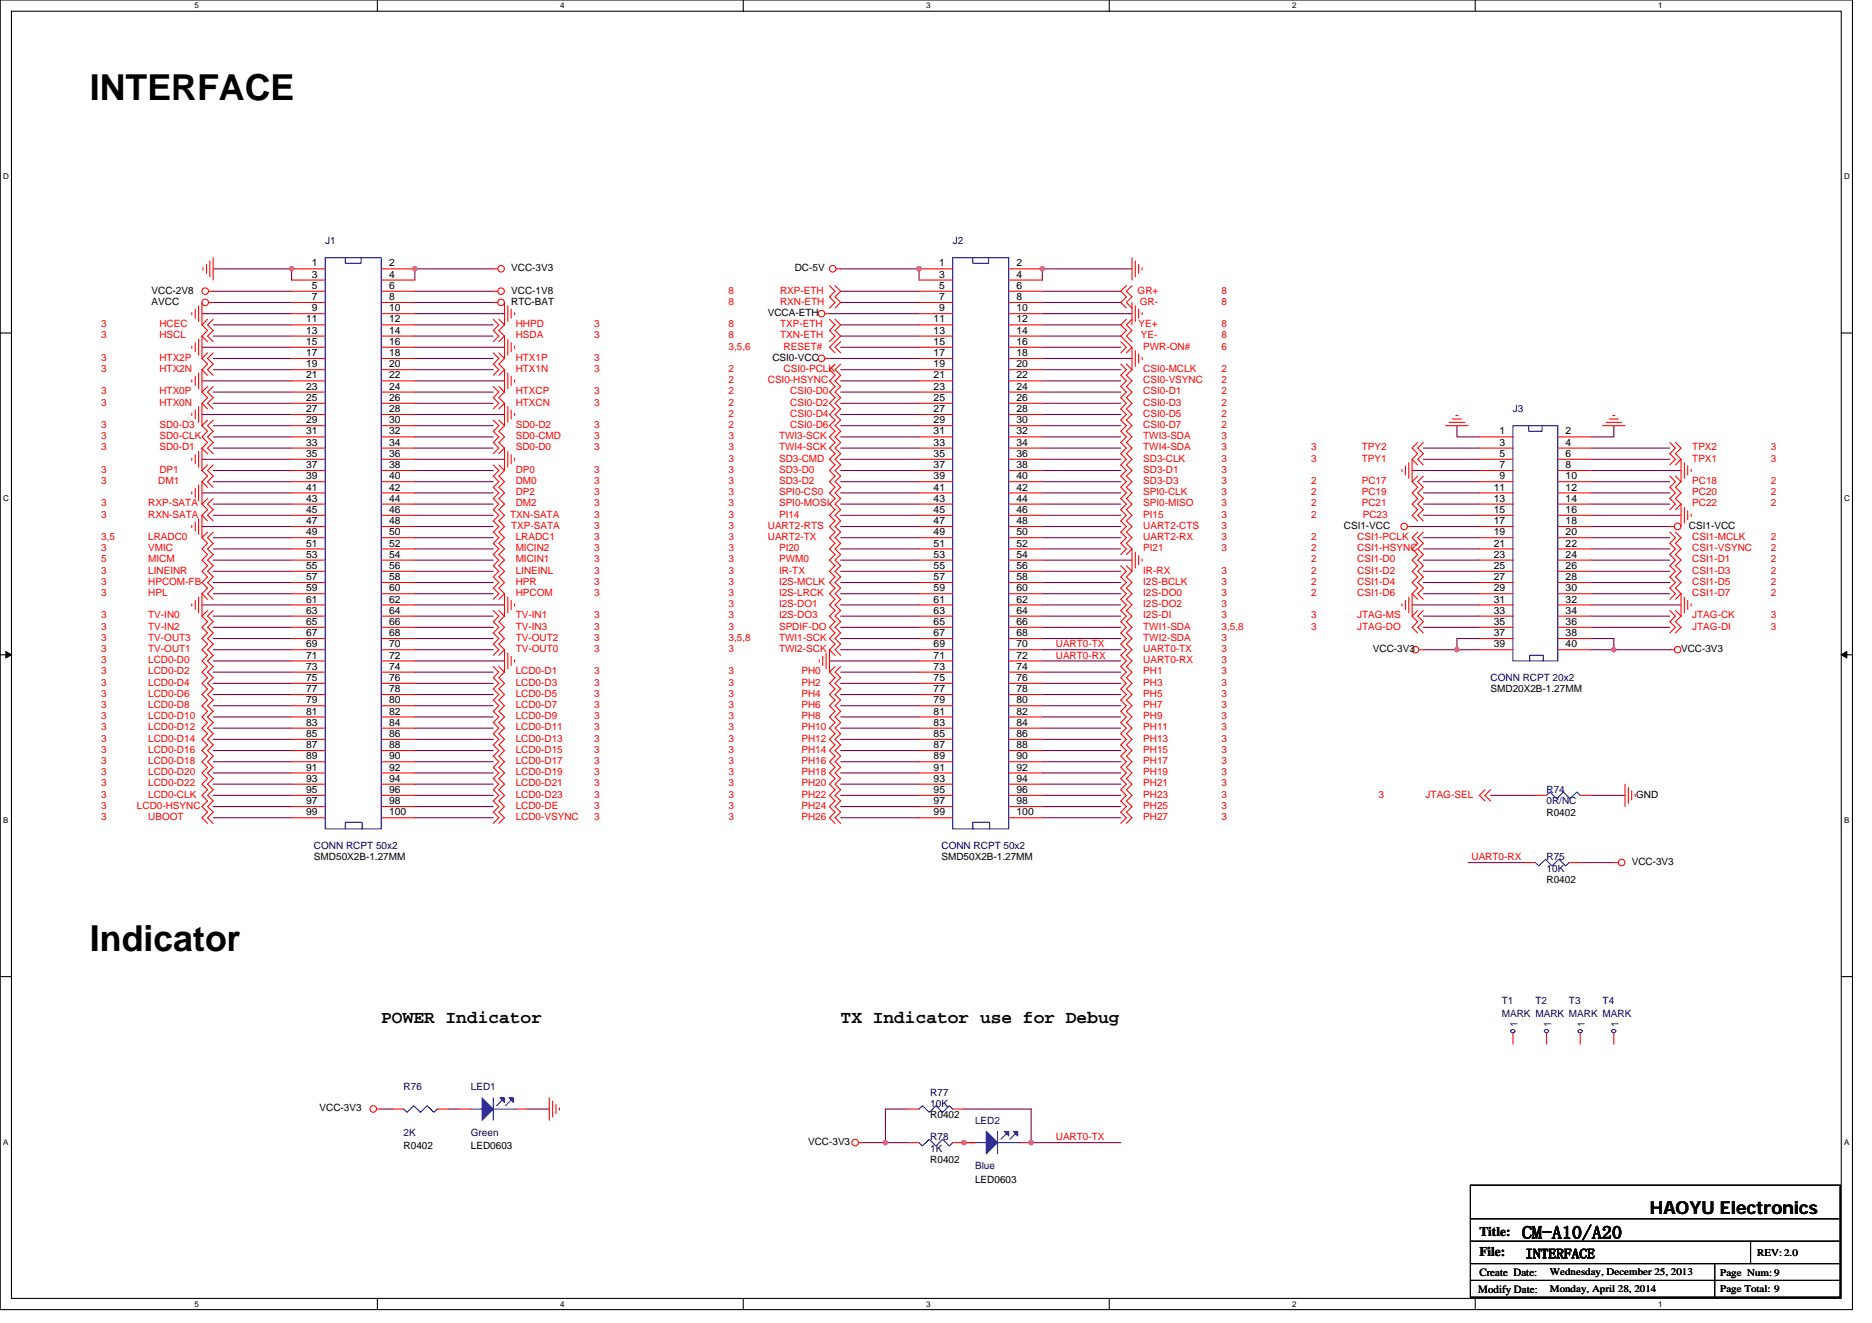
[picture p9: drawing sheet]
<svg xmlns="http://www.w3.org/2000/svg" width="297mm" height="210mm" viewBox="0 0 297 210" stroke-linecap="round" stroke-linejoin="round" font-family="sans-serif">
<defs><g id="words">
<g font-size="5.7">
<text x="14.3" y="15.8">INTERFACE</text>
<text x="14.3" y="150.9">Indicator</text>
</g>
<g font-size="2.8">
<text x="60.5" y="162.4">POWER Indicator</text>
<text x="133.4" y="162.4">TX Indicator use for Debug</text>
<text x="241.5" y="196.6">CM-A10/A20</text>
<text x="261.8" y="192.7">HAOYU Electronics</text>
</g>
<g font-size="2.1">
<text x="234.7" y="196.1">Title:</text>
<text x="234.7" y="199.3">File:</text>
<text x="242" y="199.7">INTERFACE</text>
</g>
<g font-size="1.8">
<text x="234.7" y="202.5">Create Date:</text>
<text x="234.6" y="205.1">Modify Date:</text>
</g>
<g font-size="1.6" fill="#000080">
<text x="51.6" y="38.8">J1</text>
<text x="151.2" y="38.8">J2</text>
<text x="240.1" y="65.4">J3</text>
<text x="236.5" y="108.1">CONN RCPT 20x2</text>
<text x="245.4" y="125.9">R74</text>
<text x="245.4" y="127.7">0R/NC</text>
<text x="49.8" y="134.8">CONN RCPT 50x2</text>
<text x="149.4" y="134.8">CONN RCPT 50x2</text>
<text x="245.4" y="136.5">R75</text>
<text x="245.4" y="138.3">10K</text>
<text x="238.3" y="159.3">T1</text>
<text x="238.3" y="161.4">MARK MARK MARK MARK</text>
<text x="243.6" y="159.3">T2</text>
<text x="249" y="159.3">T3</text>
<text x="254.3" y="159.3">T4</text>
<text x="64" y="173">R76</text>
<text x="74.7" y="173">LED1</text>
<text x="147.6" y="173.9">R77</text>
<text x="147.6" y="175.7">10K</text>
<text x="154.7" y="178.3">LED2</text>
<text x="64" y="180.3">2K</text>
<text x="74.7" y="180.3">Green</text>
<text x="147.6" y="181">R78</text>
<text x="147.6" y="182.8">1K</text>
<text x="154.7" y="185.6">Blue</text>
</g>
<g font-size="1.6">
<text x="24" y="46.6">VCC-2V8</text>
<text x="49.5" y="42.3">1</text>
<text x="49.5" y="44.1">3</text>
<text x="49.5" y="45.8">5</text>
<text x="49.5" y="47.6">7</text>
<text x="61.7" y="42.3">2</text>
<text x="61.7" y="44.1">4</text>
<text x="61.7" y="45.8">6</text>
<text x="61.7" y="47.6">8</text>
<text x="81.1" y="43">VCC-3V3</text>
<text x="81.1" y="46.6">VCC-1V8</text>
<text x="126.1" y="43">DC-5V</text>
<text x="149" y="42.3">1</text>
<text x="149" y="44.1">3</text>
<text x="149" y="45.8">5</text>
<text x="149" y="47.6">7</text>
<text x="161.3" y="42.3">2</text>
<text x="161.3" y="44.1">4</text>
<text x="161.3" y="45.8">6</text>
<text x="161.3" y="47.6">8</text>
<text x="24" y="48.4">AVCC</text>
<text x="48.6" y="51.2">11</text>
<text x="48.6" y="53">13</text>
<text x="49.5" y="49.4">9</text>
<text x="61.7" y="49.4">10</text>
<text x="61.7" y="51.2">12</text>
<text x="61.7" y="53">14</text>
<text x="81.1" y="48.4">RTC-BAT</text>
<text x="121.8" y="50.1">VCCA-ETH</text>
<text x="148.1" y="51.2">11</text>
<text x="148.1" y="53">13</text>
<text x="149" y="49.4">9</text>
<text x="161.3" y="49.4">10</text>
<text x="161.3" y="51.2">12</text>
<text x="161.3" y="53">14</text>
<text x="48.6" y="54.7">15</text>
<text x="48.6" y="56.5">17</text>
<text x="48.6" y="58.3">19</text>
<text x="61.7" y="54.7">16</text>
<text x="61.7" y="56.5">18</text>
<text x="61.7" y="58.3">20</text>
<text x="122.6" y="57.3">CSI0-VCC</text>
<text x="148.1" y="54.7">15</text>
<text x="148.1" y="56.5">17</text>
<text x="148.1" y="58.3">19</text>
<text x="161.3" y="54.7">16</text>
<text x="161.3" y="56.5">18</text>
<text x="161.3" y="58.3">20</text>
<text x="48.6" y="60.1">21</text>
<text x="48.6" y="61.8">23</text>
<text x="48.6" y="63.6">25</text>
<text x="48.6" y="65.4">27</text>
<text x="61.7" y="60.1">22</text>
<text x="61.7" y="61.8">24</text>
<text x="61.7" y="63.6">26</text>
<text x="61.7" y="65.4">28</text>
<text x="148.1" y="60.1">21</text>
<text x="148.1" y="61.8">23</text>
<text x="148.1" y="63.6">25</text>
<text x="148.1" y="65.4">27</text>
<text x="161.3" y="60.1">22</text>
<text x="161.3" y="61.8">24</text>
<text x="161.3" y="63.6">26</text>
<text x="161.3" y="65.4">28</text>
<text x="48.6" y="67.2">29</text>
<text x="48.6" y="69">31</text>
<text x="48.6" y="70.7">33</text>
<text x="61.7" y="67.2">30</text>
<text x="61.7" y="69">32</text>
<text x="61.7" y="70.7">34</text>
<text x="148.1" y="67.2">29</text>
<text x="148.1" y="69">31</text>
<text x="148.1" y="70.7">33</text>
<text x="161.3" y="67.2">30</text>
<text x="161.3" y="69">32</text>
<text x="161.3" y="70.7">34</text>
<text x="237.9" y="69">1</text>
<text x="237.9" y="70.7">3</text>
<text x="248.4" y="69">2</text>
<text x="248.4" y="70.7">4</text>
<text x="48.6" y="72.5">35</text>
<text x="48.6" y="74.3">37</text>
<text x="48.6" y="76.1">39</text>
<text x="48.6" y="77.9">41</text>
<text x="61.7" y="72.5">36</text>
<text x="61.7" y="74.3">38</text>
<text x="61.7" y="76.1">40</text>
<text x="61.7" y="77.9">42</text>
<text x="148.1" y="72.5">35</text>
<text x="148.1" y="74.3">37</text>
<text x="148.1" y="76.1">39</text>
<text x="148.1" y="77.9">41</text>
<text x="161.3" y="72.5">36</text>
<text x="161.3" y="74.3">38</text>
<text x="161.3" y="76.1">40</text>
<text x="161.3" y="77.9">42</text>
<text x="237" y="77.9">11</text>
<text x="237.9" y="72.5">5</text>
<text x="237.9" y="74.3">7</text>
<text x="237.9" y="76.1">9</text>
<text x="248.4" y="72.5">6</text>
<text x="248.4" y="74.3">8</text>
<text x="248.4" y="76.1">10</text>
<text x="248.4" y="77.9">12</text>
<text x="48.6" y="79.6">43</text>
<text x="48.6" y="81.4">45</text>
<text x="48.6" y="83.2">47</text>
<text x="61.7" y="79.6">44</text>
<text x="61.7" y="81.4">46</text>
<text x="61.7" y="83.2">48</text>
<text x="148.1" y="79.6">43</text>
<text x="148.1" y="81.4">45</text>
<text x="148.1" y="83.2">47</text>
<text x="161.3" y="79.6">44</text>
<text x="161.3" y="81.4">46</text>
<text x="161.3" y="83.2">48</text>
<text x="213.2" y="83.9">CSI1-VCC</text>
<text x="237" y="79.6">13</text>
<text x="237" y="81.4">15</text>
<text x="237" y="83.2">17</text>
<text x="248.4" y="79.6">14</text>
<text x="248.4" y="81.4">16</text>
<text x="248.4" y="83.2">18</text>
<text x="268" y="83.9">CSI1-VCC</text>
<text x="48.6" y="85">49</text>
<text x="48.6" y="86.7">51</text>
<text x="48.6" y="88.5">53</text>
<text x="61.7" y="85">50</text>
<text x="61.7" y="86.7">52</text>
<text x="61.7" y="88.5">54</text>
<text x="148.1" y="85">49</text>
<text x="148.1" y="86.7">51</text>
<text x="148.1" y="88.5">53</text>
<text x="161.3" y="85">50</text>
<text x="161.3" y="86.7">52</text>
<text x="161.3" y="88.5">54</text>
<text x="237" y="85">19</text>
<text x="237" y="86.7">21</text>
<text x="237" y="88.5">23</text>
<text x="248.4" y="85">20</text>
<text x="248.4" y="86.7">22</text>
<text x="248.4" y="88.5">24</text>
<text x="48.6" y="90.3">55</text>
<text x="48.6" y="92.1">57</text>
<text x="48.6" y="93.9">59</text>
<text x="48.6" y="95.6">61</text>
<text x="61.7" y="90.3">56</text>
<text x="61.7" y="92.1">58</text>
<text x="61.7" y="93.9">60</text>
<text x="61.7" y="95.6">62</text>
<text x="148.1" y="90.3">55</text>
<text x="148.1" y="92.1">57</text>
<text x="148.1" y="93.9">59</text>
<text x="148.1" y="95.6">61</text>
<text x="161.3" y="90.3">56</text>
<text x="161.3" y="92.1">58</text>
<text x="161.3" y="93.9">60</text>
<text x="161.3" y="95.6">62</text>
<text x="237" y="90.3">25</text>
<text x="237" y="92.1">27</text>
<text x="237" y="93.9">29</text>
<text x="237" y="95.6">31</text>
<text x="248.4" y="90.3">26</text>
<text x="248.4" y="92.1">28</text>
<text x="248.4" y="93.9">30</text>
<text x="248.4" y="95.6">32</text>
<text x="48.6" y="97.4">63</text>
<text x="48.6" y="99.2">65</text>
<text x="48.6" y="101">67</text>
<text x="61.7" y="97.4">64</text>
<text x="61.7" y="99.2">66</text>
<text x="61.7" y="101">68</text>
<text x="148.1" y="97.4">63</text>
<text x="148.1" y="99.2">65</text>
<text x="148.1" y="101">67</text>
<text x="161.3" y="97.4">64</text>
<text x="161.3" y="99.2">66</text>
<text x="161.3" y="101">68</text>
<text x="237" y="97.4">33</text>
<text x="237" y="99.2">35</text>
<text x="237" y="101">37</text>
<text x="248.4" y="97.4">34</text>
<text x="248.4" y="99.2">36</text>
<text x="248.4" y="101">38</text>
<text x="48.6" y="102.7">69</text>
<text x="48.6" y="104.5">71</text>
<text x="48.6" y="106.3">73</text>
<text x="61.7" y="102.7">70</text>
<text x="61.7" y="104.5">72</text>
<text x="61.7" y="106.3">74</text>
<text x="148.1" y="102.7">69</text>
<text x="148.1" y="104.5">71</text>
<text x="148.1" y="106.3">73</text>
<text x="161.3" y="102.7">70</text>
<text x="161.3" y="104.5">72</text>
<text x="161.3" y="106.3">74</text>
<text x="217.8" y="103.5">VCC-3V3</text>
<text x="237" y="102.7">39</text>
<text x="248.4" y="102.7">40</text>
<text x="266.7" y="103.5">VCC-3V3</text>
<text x="48.6" y="108.1">75</text>
<text x="48.6" y="109.9">77</text>
<text x="48.6" y="111.6">79</text>
<text x="48.6" y="113.4">81</text>
<text x="61.7" y="108.1">76</text>
<text x="61.7" y="109.9">78</text>
<text x="61.7" y="111.6">80</text>
<text x="61.7" y="113.4">82</text>
<text x="148.1" y="108.1">75</text>
<text x="148.1" y="109.9">77</text>
<text x="148.1" y="111.6">79</text>
<text x="148.1" y="113.4">81</text>
<text x="161.3" y="108.1">76</text>
<text x="161.3" y="109.9">78</text>
<text x="161.3" y="111.6">80</text>
<text x="161.3" y="113.4">82</text>
<text x="236.5" y="109.9">SMD20X2B-1.27MM</text>
<text x="48.6" y="115.2">83</text>
<text x="48.6" y="117">85</text>
<text x="48.6" y="118.7">87</text>
<text x="61.7" y="115.2">84</text>
<text x="61.7" y="117">86</text>
<text x="61.7" y="118.7">88</text>
<text x="148.1" y="115.2">83</text>
<text x="148.1" y="117">85</text>
<text x="148.1" y="118.7">87</text>
<text x="161.3" y="115.2">84</text>
<text x="161.3" y="117">86</text>
<text x="161.3" y="118.7">88</text>
<text x="48.6" y="120.5">89</text>
<text x="48.6" y="122.3">91</text>
<text x="48.6" y="124.1">93</text>
<text x="48.6" y="125.9">95</text>
<text x="61.7" y="120.5">90</text>
<text x="61.7" y="122.3">92</text>
<text x="61.7" y="124.1">94</text>
<text x="61.7" y="125.9">96</text>
<text x="148.1" y="120.5">89</text>
<text x="148.1" y="122.3">91</text>
<text x="148.1" y="124.1">93</text>
<text x="148.1" y="125.9">95</text>
<text x="161.3" y="120.5">90</text>
<text x="161.3" y="122.3">92</text>
<text x="161.3" y="124.1">94</text>
<text x="161.3" y="125.9">96</text>
<text x="48.6" y="127.6">97</text>
<text x="48.6" y="129.4">99</text>
<text x="61.7" y="127.6">98</text>
<text x="61.7" y="129.4">100</text>
<text x="148.1" y="127.6">97</text>
<text x="148.1" y="129.4">99</text>
<text x="161.3" y="127.6">98</text>
<text x="161.3" y="129.4">100</text>
<text x="245.4" y="129.4">R0402</text>
<text x="259.6" y="126.6">GND</text>
<text x="49.8" y="136.5">SMD50X2B-1.27MM</text>
<text x="149.4" y="136.5">SMD50X2B-1.27MM</text>
<text x="258.9" y="137.3">VCC-3V3</text>
<text x="245.4" y="140.1">R0402</text>
<text x="50.7" y="176.4">VCC-3V3</text>
<text x="147.6" y="177.4">R0402</text>
<text x="64" y="182.4">R0402</text>
<text x="74.7" y="182.4">LED0603</text>
<text x="128.2" y="181.7">VCC-3V3</text>
<text x="147.6" y="184.6">R0402</text>
<text x="154.7" y="187.7">LED0603</text>
<text x="245.9" y="202.3">Wednesday, December 25, 2013</text>
<text x="273" y="202.5">Page Num: 9</text>
<text x="278.8" y="199.3">REV: 2.0</text>
<text x="245.9" y="205">Monday, April 28, 2014</text>
<text x="273" y="205">Page Total: 9</text>
</g>
<g font-size="1.6" fill="#f00">
<text x="115.6" y="46.6">8</text>
<text x="123.8" y="46.6">RXP-ETH</text>
<text x="180.5" y="46.6">GR+</text>
<text x="193.8" y="46.6">8</text>
<text x="16" y="51.9">3</text>
<text x="16" y="53.7">3</text>
<text x="25.3" y="51.9">HCEC</text>
<text x="25.3" y="53.7">HSCL</text>
<text x="81.8" y="51.9">HHPD</text>
<text x="81.8" y="53.7">HSDA</text>
<text x="94.3" y="51.9">3</text>
<text x="94.3" y="53.7">3</text>
<text x="115.6" y="51.9">8</text>
<text x="115.6" y="53.7">8</text>
<text x="115.6" y="48.4">8</text>
<text x="123.8" y="51.9">TXP-ETH</text>
<text x="123.8" y="53.7">TXN-ETH</text>
<text x="123.8" y="48.4">RXN-ETH</text>
<text x="180.7" y="51.9">YE+</text>
<text x="180.9" y="48.4">GR-</text>
<text x="181" y="53.7">YE-</text>
<text x="193.8" y="48.4">8</text>
<text x="193.8" y="53.7">8</text>
<text x="193.8" y="51.9">8</text>
<text x="16" y="57.3">3</text>
<text x="16" y="59">3</text>
<text x="25.3" y="57.3">HTX2P</text>
<text x="25.3" y="59">HTX2N</text>
<text x="81.8" y="57.3">HTX1P</text>
<text x="81.8" y="59">HTX1N</text>
<text x="94.3" y="59">3</text>
<text x="94.3" y="57.3">3</text>
<text x="115.6" y="59">2</text>
<text x="115.6" y="55.5">3,5,6</text>
<text x="124.3" y="59">CSI0-PCLK</text>
<text x="124.3" y="55.5">RESET#</text>
<text x="181.4" y="59">CSI0-MCLK</text>
<text x="181.4" y="55.5">PWR-ON#</text>
<text x="193.8" y="59">2</text>
<text x="193.8" y="55.5">6</text>
<text x="16" y="62.6">3</text>
<text x="16" y="64.4">3</text>
<text x="25.3" y="62.6">HTX0P</text>
<text x="25.3" y="64.4">HTX0N</text>
<text x="81.8" y="62.6">HTXCP</text>
<text x="81.8" y="64.4">HTXCN</text>
<text x="94.3" y="64.4">3</text>
<text x="94.3" y="62.6">3</text>
<text x="115.6" y="60.8">2</text>
<text x="115.6" y="62.6">2</text>
<text x="115.6" y="64.4">2</text>
<text x="121.8" y="60.8">CSI0-HSYNC</text>
<text x="125.4" y="62.6">CSI0-D0</text>
<text x="125.4" y="64.4">CSI0-D2</text>
<text x="181.4" y="60.8">CSI0-VSYNC</text>
<text x="181.4" y="62.6">CSI0-D1</text>
<text x="181.4" y="64.4">CSI0-D3</text>
<text x="193.8" y="60.8">2</text>
<text x="193.8" y="62.6">2</text>
<text x="193.8" y="64.4">2</text>
<text x="16" y="67.9">3</text>
<text x="16" y="69.7">3</text>
<text x="16" y="71.5">3</text>
<text x="25.3" y="67.9">SD0-D3</text>
<text x="25.3" y="69.7">SD0-CLK</text>
<text x="25.3" y="71.5">SD0-D1</text>
<text x="81.8" y="67.9">SD0-D2</text>
<text x="81.8" y="69.7">SD0-CMD</text>
<text x="81.8" y="71.5">SD0-D0</text>
<text x="94.3" y="67.9">3</text>
<text x="94.3" y="69.7">3</text>
<text x="94.3" y="71.5">3</text>
<text x="115.6" y="69.7">3</text>
<text x="115.6" y="71.5">3</text>
<text x="115.6" y="66.1">2</text>
<text x="115.6" y="67.9">2</text>
<text x="123.6" y="69.7">TWI3-SCK</text>
<text x="123.6" y="71.5">TWI4-SCK</text>
<text x="125.4" y="66.1">CSI0-D4</text>
<text x="125.4" y="67.9">CSI0-D6</text>
<text x="181.4" y="66.1">CSI0-D5</text>
<text x="181.4" y="67.9">CSI0-D7</text>
<text x="181.4" y="69.7">TWI3-SDA</text>
<text x="181.4" y="71.5">TWI4-SDA</text>
<text x="193.8" y="66.1">2</text>
<text x="193.8" y="67.9">2</text>
<text x="193.8" y="69.7">3</text>
<text x="193.8" y="71.5">3</text>
<text x="208.1" y="71.5">3</text>
<text x="216.1" y="71.5">TPY2</text>
<text x="268.5" y="71.5">TPX2</text>
<text x="281" y="71.5">3</text>
<text x="16" y="76.8">3</text>
<text x="16" y="75">3</text>
<text x="25.1" y="76.8">DM1</text>
<text x="25.3" y="75">DP1</text>
<text x="81.8" y="76.8">DM0</text>
<text x="81.8" y="75">DP0</text>
<text x="94.3" y="76.8">3</text>
<text x="94.3" y="75">3</text>
<text x="115.6" y="73.3">3</text>
<text x="115.6" y="75">3</text>
<text x="115.6" y="76.8">3</text>
<text x="123.6" y="73.3">SD3-CMD</text>
<text x="123.6" y="75">SD3-D0</text>
<text x="123.6" y="76.8">SD3-D2</text>
<text x="181.4" y="73.3">SD3-CLK</text>
<text x="181.4" y="75">SD3-D1</text>
<text x="181.4" y="76.8">SD3-D3</text>
<text x="193.8" y="75">3</text>
<text x="193.8" y="76.8">3</text>
<text x="193.8" y="73.3">3</text>
<text x="208.1" y="73.3">3</text>
<text x="208.1" y="76.8">2</text>
<text x="216.1" y="73.3">TPY1</text>
<text x="216.1" y="76.8">PC17</text>
<text x="268.5" y="73.3">TPX1</text>
<text x="268.5" y="76.8">PC18</text>
<text x="281" y="76.8">2</text>
<text x="281" y="73.3">3</text>
<text x="16" y="80.4">3</text>
<text x="16" y="82.1">3</text>
<text x="23.5" y="80.4">RXP-SATA</text>
<text x="23.5" y="82.1">RXN-SATA</text>
<text x="80.9" y="82.1">TXN-SATA</text>
<text x="81.1" y="83.9">TXP-SATA</text>
<text x="81.8" y="80.4">DM2</text>
<text x="81.8" y="78.6">DP2</text>
<text x="94.3" y="80.4">3</text>
<text x="94.3" y="78.6">3</text>
<text x="94.3" y="82.1">3</text>
<text x="94.3" y="83.9">3</text>
<text x="115.6" y="83.9">3</text>
<text x="115.6" y="78.6">3</text>
<text x="115.6" y="80.4">3</text>
<text x="115.6" y="82.1">3</text>
<text x="121.8" y="83.9">UART2-RTS</text>
<text x="123.6" y="78.6">SPI0-CS0</text>
<text x="123.6" y="80.4">SPI0-MOSI</text>
<text x="123.6" y="82.1">PI14</text>
<text x="181.4" y="78.6">SPI0-CLK</text>
<text x="181.4" y="80.4">SPI0-MISO</text>
<text x="181.4" y="82.1">PI15</text>
<text x="181.4" y="83.9">UART2-CTS</text>
<text x="193.8" y="78.6">3</text>
<text x="193.8" y="83.9">3</text>
<text x="193.8" y="82.1">3</text>
<text x="193.8" y="80.4">3</text>
<text x="208.1" y="78.6">2</text>
<text x="208.1" y="80.4">2</text>
<text x="208.1" y="82.1">2</text>
<text x="216.1" y="78.6">PC19</text>
<text x="216.1" y="80.4">PC21</text>
<text x="216.2" y="82.1">PC23</text>
<text x="268.5" y="78.6">PC20</text>
<text x="268.5" y="80.4">PC22</text>
<text x="281" y="78.6">2</text>
<text x="281" y="80.4">2</text>
<text x="16" y="85.7">3,5</text>
<text x="16" y="87.5">3</text>
<text x="16" y="89.3">5</text>
<text x="23.5" y="85.7">LRADC0</text>
<text x="23.5" y="87.5">VMIC</text>
<text x="23.5" y="89.3">MICM</text>
<text x="81.8" y="85.7">LRADC1</text>
<text x="81.8" y="87.5">MICIN2</text>
<text x="81.8" y="89.3">MICIN1</text>
<text x="94.3" y="85.7">3</text>
<text x="94.3" y="87.5">3</text>
<text x="94.3" y="89.3">3</text>
<text x="115.6" y="85.7">3</text>
<text x="115.6" y="87.5">3</text>
<text x="115.6" y="89.3">3</text>
<text x="121.8" y="85.7">UART2-TX</text>
<text x="123.6" y="87.5">PI20</text>
<text x="123.6" y="89.3">PWM0</text>
<text x="181.4" y="85.7">UART2-RX</text>
<text x="181.4" y="87.5">PI21</text>
<text x="193.8" y="85.7">3</text>
<text x="193.8" y="87.5">3</text>
<text x="208.1" y="87.5">2</text>
<text x="208.1" y="89.3">2</text>
<text x="208.1" y="85.7">2</text>
<text x="215.3" y="87.5">CSI1-HSYNC</text>
<text x="215.3" y="89.3">CSI1-D0</text>
<text x="215.3" y="85.7">CSI1-PCLK</text>
<text x="268.5" y="85.7">CSI1-MCLK</text>
<text x="268.5" y="87.5">CSI1-VSYNC</text>
<text x="268.5" y="89.3">CSI1-D1</text>
<text x="281" y="85.7">2</text>
<text x="281" y="87.5">2</text>
<text x="281" y="89.3">2</text>
<text x="16" y="91">3</text>
<text x="16" y="92.8">3</text>
<text x="16" y="94.6">3</text>
<text x="23.5" y="91">LINEINR</text>
<text x="23.5" y="92.8">HPCOM-FB</text>
<text x="23.5" y="94.6">HPL</text>
<text x="81.8" y="91">LINEINL</text>
<text x="81.8" y="92.8">HPR</text>
<text x="81.8" y="94.6">HPCOM</text>
<text x="94.3" y="91">3</text>
<text x="94.3" y="92.8">3</text>
<text x="94.3" y="94.6">3</text>
<text x="115.6" y="91">3</text>
<text x="115.6" y="92.8">3</text>
<text x="115.6" y="94.6">3</text>
<text x="123.6" y="91">IR-TX</text>
<text x="123.6" y="92.8">I2S-MCLK</text>
<text x="123.6" y="94.6">I2S-LRCK</text>
<text x="181.4" y="91">IR-RX</text>
<text x="181.4" y="92.8">I2S-BCLK</text>
<text x="181.4" y="94.6">I2S-DO0</text>
<text x="193.8" y="92.8">3</text>
<text x="193.8" y="91">3</text>
<text x="193.8" y="94.6">3</text>
<text x="208.1" y="91">2</text>
<text x="208.1" y="92.8">2</text>
<text x="208.1" y="94.6">2</text>
<text x="215.3" y="91">CSI1-D2</text>
<text x="215.3" y="92.8">CSI1-D4</text>
<text x="215.3" y="94.6">CSI1-D6</text>
<text x="268.5" y="91">CSI1-D3</text>
<text x="268.5" y="92.8">CSI1-D5</text>
<text x="268.5" y="94.6">CSI1-D7</text>
<text x="281" y="91">2</text>
<text x="281" y="92.8">2</text>
<text x="281" y="94.6">2</text>
<text x="16" y="98.1">3</text>
<text x="16" y="99.9">3</text>
<text x="16" y="101.7">3</text>
<text x="23.5" y="98.1">TV-IN0</text>
<text x="23.5" y="99.9">TV-IN2</text>
<text x="23.5" y="101.7">TV-OUT3</text>
<text x="81.8" y="98.1">TV-IN1</text>
<text x="81.8" y="99.9">TV-IN3</text>
<text x="81.8" y="101.7">TV-OUT2</text>
<text x="94.3" y="98.1">3</text>
<text x="94.3" y="99.9">3</text>
<text x="94.3" y="101.7">3</text>
<text x="115.6" y="96.4">3</text>
<text x="115.6" y="98.1">3</text>
<text x="115.6" y="99.9">3</text>
<text x="115.6" y="101.7">3,5,8</text>
<text x="123.6" y="96.4">I2S-DO1</text>
<text x="123.6" y="98.1">I2S-DO3</text>
<text x="123.6" y="99.9">SPDIF-DO</text>
<text x="123.6" y="101.7">TWI1-SCK</text>
<text x="181.4" y="96.4">I2S-DO2</text>
<text x="181.4" y="98.1">I2S-DI</text>
<text x="181.4" y="99.9">TWI1-SDA</text>
<text x="181.4" y="101.7">TWI2-SDA</text>
<text x="193.8" y="96.4">3</text>
<text x="193.8" y="98.1">3</text>
<text x="193.8" y="99.9">3,5,8</text>
<text x="193.8" y="101.7">3</text>
<text x="208.1" y="98.1">3</text>
<text x="208.1" y="99.9">3</text>
<text x="215.3" y="98.1">JTAG-MS</text>
<text x="215.3" y="99.9">JTAG-DO</text>
<text x="268.5" y="98.1">JTAG-CK</text>
<text x="268.5" y="99.9">JTAG-DI</text>
<text x="281" y="98.1">3</text>
<text x="281" y="99.9">3</text>
<text x="16" y="103.5">3</text>
<text x="16" y="105.3">3</text>
<text x="16" y="107">3</text>
<text x="23.5" y="103.5">TV-OUT1</text>
<text x="23.5" y="105.3">LCD0-D0</text>
<text x="23.5" y="107">LCD0-D2</text>
<text x="81.8" y="103.5">TV-OUT0</text>
<text x="81.8" y="107">LCD0-D1</text>
<text x="94.3" y="107">3</text>
<text x="94.3" y="103.5">3</text>
<text x="115.6" y="107">3</text>
<text x="115.6" y="103.5">3</text>
<text x="123.6" y="103.5">TWI2-SCK</text>
<text x="127.2" y="107">PH0</text>
<text x="167.5" y="102.8">UART0-TX</text>
<text x="167.5" y="104.5">UART0-RX</text>
<text x="181.4" y="105.3">UART0-RX</text>
<text x="181.4" y="107">PH1</text>
<text x="181.4" y="103.5">UART0-TX</text>
<text x="193.8" y="105.3">3</text>
<text x="193.8" y="107">3</text>
<text x="193.8" y="103.5">3</text>
<text x="16" y="108.8">3</text>
<text x="16" y="110.6">3</text>
<text x="16" y="112.4">3</text>
<text x="23.5" y="108.8">LCD0-D4</text>
<text x="23.5" y="110.6">LCD0-D6</text>
<text x="23.5" y="112.4">LCD0-D8</text>
<text x="81.8" y="108.8">LCD0-D3</text>
<text x="81.8" y="110.6">LCD0-D5</text>
<text x="81.8" y="112.4">LCD0-D7</text>
<text x="94.3" y="108.8">3</text>
<text x="94.3" y="110.6">3</text>
<text x="94.3" y="112.4">3</text>
<text x="115.6" y="108.8">3</text>
<text x="115.6" y="110.6">3</text>
<text x="115.6" y="112.4">3</text>
<text x="127.2" y="108.8">PH2</text>
<text x="127.2" y="110.6">PH4</text>
<text x="127.2" y="112.4">PH6</text>
<text x="181.4" y="108.8">PH3</text>
<text x="181.4" y="110.6">PH5</text>
<text x="181.4" y="112.4">PH7</text>
<text x="193.8" y="108.8">3</text>
<text x="193.8" y="110.6">3</text>
<text x="193.8" y="112.4">3</text>
<text x="16" y="114.2">3</text>
<text x="16" y="115.9">3</text>
<text x="16" y="117.7">3</text>
<text x="16" y="119.5">3</text>
<text x="23.5" y="114.2">LCD0-D10</text>
<text x="23.5" y="115.9">LCD0-D12</text>
<text x="23.5" y="117.7">LCD0-D14</text>
<text x="23.5" y="119.5">LCD0-D16</text>
<text x="81.8" y="114.2">LCD0-D9</text>
<text x="81.8" y="115.9">LCD0-D11</text>
<text x="81.8" y="117.7">LCD0-D13</text>
<text x="81.8" y="119.5">LCD0-D15</text>
<text x="94.3" y="115.9">3</text>
<text x="94.3" y="117.7">3</text>
<text x="94.3" y="119.5">3</text>
<text x="94.3" y="114.2">3</text>
<text x="115.6" y="114.2">3</text>
<text x="115.6" y="115.9">3</text>
<text x="115.6" y="117.7">3</text>
<text x="115.6" y="119.5">3</text>
<text x="127.2" y="114.2">PH8</text>
<text x="127.2" y="115.9">PH10</text>
<text x="127.2" y="117.7">PH12</text>
<text x="127.2" y="119.5">PH14</text>
<text x="181.4" y="114.2">PH9</text>
<text x="181.4" y="115.9">PH11</text>
<text x="181.4" y="117.7">PH13</text>
<text x="181.4" y="119.5">PH15</text>
<text x="193.8" y="115.9">3</text>
<text x="193.8" y="117.7">3</text>
<text x="193.8" y="119.5">3</text>
<text x="193.8" y="114.2">3</text>
<text x="16" y="121.3">3</text>
<text x="16" y="123">3</text>
<text x="16" y="124.8">3</text>
<text x="23.5" y="121.3">LCD0-D18</text>
<text x="23.5" y="123">LCD0-D20</text>
<text x="23.5" y="124.8">LCD0-D22</text>
<text x="81.8" y="121.3">LCD0-D17</text>
<text x="81.8" y="123">LCD0-D19</text>
<text x="81.8" y="124.8">LCD0-D21</text>
<text x="94.3" y="121.3">3</text>
<text x="94.3" y="123">3</text>
<text x="94.3" y="124.8">3</text>
<text x="115.6" y="121.3">3</text>
<text x="115.6" y="123">3</text>
<text x="115.6" y="124.8">3</text>
<text x="127.2" y="121.3">PH16</text>
<text x="127.2" y="123">PH18</text>
<text x="127.2" y="124.8">PH20</text>
<text x="181.4" y="121.3">PH17</text>
<text x="181.4" y="123">PH19</text>
<text x="181.4" y="124.8">PH21</text>
<text x="193.8" y="121.3">3</text>
<text x="193.8" y="123">3</text>
<text x="193.8" y="124.8">3</text>
<text x="16" y="128.4">3</text>
<text x="16" y="126.6">3</text>
<text x="16" y="130.2">3</text>
<text x="21.7" y="128.4">LCD0-HSYNC</text>
<text x="23.5" y="126.6">LCD0-CLK</text>
<text x="23.5" y="130.2">UBOOT</text>
<text x="81.8" y="126.6">LCD0-D23</text>
<text x="81.8" y="128.4">LCD0-DE</text>
<text x="81.8" y="130.2">LCD0-VSYNC</text>
<text x="94.3" y="126.6">3</text>
<text x="94.3" y="130.2">3</text>
<text x="94.3" y="128.4">3</text>
<text x="115.6" y="126.6">3</text>
<text x="115.6" y="128.4">3</text>
<text x="115.6" y="130.2">3</text>
<text x="127.2" y="126.6">PH22</text>
<text x="127.2" y="128.4">PH24</text>
<text x="127.2" y="130.2">PH26</text>
<text x="181.4" y="126.6">PH23</text>
<text x="181.4" y="128.4">PH25</text>
<text x="181.4" y="130.2">PH27</text>
<text x="193.8" y="126.6">3</text>
<text x="193.8" y="128.4">3</text>
<text x="193.8" y="130.2">3</text>
<text x="218.7" y="126.6">3</text>
<text x="226.2" y="126.6">JTAG-SEL</text>
<text x="233.5" y="136.5">UART0-RX</text>
<text x="167.5" y="181">UART0-TX</text>
</g>
<g font-size="1.6" fill="#004080">
<text x="240.8" y="163" transform="rotate(-90 240.8 163)">1</text>
<text x="246.1" y="163" transform="rotate(-90 246.1 163)">1</text>
<text x="251.5" y="163" transform="rotate(-90 251.5 163)">1</text>
<text x="256.8" y="163" transform="rotate(-90 256.8 163)">1</text>
</g>
<g font-size="1.3">
<text x="30.8" y="1.3">5</text>
<text x="88.9" y="1.3">4</text>
<text x="147" y="1.3">3</text>
<text x="205" y="1.3">2</text>
<text x="263.1" y="1.3">1</text>
<text x=".5" y="28.4">D</text>
<text x="292.6" y="28.4">D</text>
<text x=".5" y="79.5">C</text>
<text x="292.6" y="79.5">C</text>
<text x=".5" y="130.6">B</text>
<text x="292.6" y="130.6">B</text>
<text x=".5" y="181.7">A</text>
<text x="292.6" y="181.7">A</text>
<text x="30.8" y="207.4">5</text>
<text x="88.9" y="207.4">4</text>
<text x="147" y="207.4">3</text>
<text x="205" y="207.4">2</text>
<text x="263.1" y="207.4">1</text>
</g>
</g></defs>
<path d="M0 0h293.9v207.9h-293.9zM1.8 1.8h290.4v204.3h-290.4z" fill="none" stroke="#000" stroke-width=".17"/>
<g fill="#fff">
<path d="M30.8 .2h.7v1.4h-.7z"/>
<path d="M30.8 206.3h.7v1.4h-.7z"/>
</g>
<path d="M59.9 0v1.8M59.9 206.1v1.8" fill="none" stroke="#000" stroke-width=".17"/>
<g fill="#fff">
<path d="M88.9 .2h.7v1.4h-.7z"/>
<path d="M88.9 206.3h.7v1.4h-.7z"/>
</g>
<path d="M117.9 0v1.8M117.9 206.1v1.8" fill="none" stroke="#000" stroke-width=".17"/>
<g fill="#fff">
<path d="M147 .2h.7v1.4h-.7z"/>
<path d="M147 206.3h.7v1.4h-.7z"/>
</g>
<path d="M176 0v1.8M176 206.1v1.8" fill="none" stroke="#000" stroke-width=".17"/>
<g fill="#fff">
<path d="M205 .2h.7v1.4h-.7z"/>
<path d="M205 206.3h.7v1.4h-.7z"/>
</g>
<path d="M234.1 0v1.8M234.1 206.1v1.8" fill="none" stroke="#000" stroke-width=".17"/>
<g fill="#fff">
<path d="M263.1 .2h.7v1.4h-.7z"/>
<path d="M263.1 206.3h.7v1.4h-.7z"/>
<path d="M.5 27.3h.9v1.4h-.9z"/>
<path d="M292.6 27.3h.9v1.4h-.9z"/>
<path d="M.5 78.4h.9v1.4h-.9z"/>
<path d="M292.6 78.4h.9v1.4h-.9z"/>
</g>
<path d="M0 52.9h1.8M292.2 52.9h1.7" fill="none" stroke="#000" stroke-width=".17"/>
<g fill="#fff">
<path d="M.5 129.5h.8v1.4h-.8z"/>
<path d="M292.6 129.5h.9v1.4h-.9z"/>
</g>
<path d="M0 103.9h1.8M292.2 103.9h1.7" fill="none" stroke="#000" stroke-width=".17"/>
<path d="M.9 103.4l.9 .5-.9 .5zM292.2 103.9l.8-.5v1z" fill="#000" stroke="#000" stroke-width=".16"/>
<g fill="#fff">
<path d="M.5 180.5h.8v1.4h-.8z"/>
<path d="M292.6 180.5h.9v1.4h-.9z"/>
</g>
<path d="M0 155h1.8M292.2 155h1.7M233.3 193.4h58.7M233.3 197h58.7M233.3 188.1h58.7v17.8h-58.7zM277.8 197v3.6M233.3 200.6h58.7M233.3 203.2h58.7M272.1 200.6v5.3" fill="none" stroke="#000" stroke-width=".17"/>
<g fill="none" stroke="#800040" stroke-width=".17">
<path d="M32 49.8h14.3M32 55.1h14.3M33.8 42.7h12.5v1.7M33.8 46.2h12.5M33.8 48h12.5M33.8 51.6h12.5M33.8 53.3h12.5M33.8 56.9h12.5M33.8 58.7h12.5M65.8 46.2h12.5M65.8 48h12.5M65.8 49.8h14.2"/>
<path d="M65.8 55.1h14.2M65.8 58.7h12.5M65.8 56.9h12.5M65.8 53.3h12.5M65.8 51.6h12.5M78.3 42.7h-12.5v1.7M131.6 49.8h14.2M131.6 56.9h14.2M133.4 46.2h12.4M133.4 48h12.4M133.4 51.6h12.4M133.4 53.3h12.4"/>
<path d="M133.4 55.1h12.4M133.4 58.7h12.4M133.4 42.7h12.4v1.7M165.4 46.2h12.4M165.4 48h12.4M165.4 55.1h12.4M165.4 58.7h12.4M165.4 56.9h14.2M165.4 53.3h12.4M165.4 51.6h12.4M165.4 49.8h14.2M179.6 42.7h-14.2v1.7"/>
<path d="M32 60.5h14.3M32 65.8h14.3M32 72.9h14.3M32 78.2h14.3M33.8 62.2h12.5M33.8 64h12.5M33.8 67.6h12.5M33.8 69.3h12.5M33.8 71.1h12.5M33.8 76.5h12.5M33.8 74.7h12.5M65.8 65.8h14.2"/>
<path d="M65.8 60.5h14.2M65.8 72.9h14.2M65.8 64h12.5M65.8 62.2h12.5M65.8 67.6h12.5M65.8 69.3h12.5M65.8 71.1h12.5M65.8 74.7h12.5M65.8 76.5h12.5M65.8 78.2h12.5M133.4 60.5h12.4M133.4 62.2h12.4"/>
<path d="M133.4 64h12.4M133.4 65.8h12.4M133.4 67.6h12.4M133.4 69.3h12.4M133.4 71.1h12.4M133.4 72.9h12.4M133.4 74.7h12.4M133.4 76.5h12.4M133.4 78.2h12.4M165.4 60.5h12.4M165.4 62.2h12.4M165.4 64h12.4"/>
<path d="M165.4 65.8h12.4M165.4 67.6h12.4M165.4 69.3h12.4M165.4 71.1h12.4M165.4 72.9h12.4M165.4 74.7h12.4M165.4 76.5h12.4M165.4 78.2h12.4M224.1 74.7h10.6M225.8 71.1h8.9M225.8 72.9h8.9M225.8 76.5h8.9"/>
<path d="M225.8 78.2h8.9M231.2 67.6v1.7h3.5M252.5 74.7h14.2M252.5 72.9h12.5M252.5 71.1h12.5M252.5 76.5h12.5M252.5 78.2h12.5M256.1 67.6v1.7h-3.6M32 96h14.3M32 83.6h14.3M33.8 80h12.5M33.8 81.8h12.5"/>
<path d="M33.8 97.8h12.5M33.8 99.6h12.5M33.8 85.3h12.5M33.8 87.1h12.5M33.8 88.9h12.5M33.8 90.7h12.5M33.8 92.5h12.5M33.8 94.2h12.5M65.8 96h14.2M65.8 80h12.5M65.8 99.6h12.5M65.8 97.8h12.5"/>
<path d="M65.8 94.2h12.5M65.8 92.5h12.5M65.8 90.7h12.5M65.8 88.9h12.5M65.8 87.1h12.5M65.8 85.3h12.5M65.8 83.6h12.5M65.8 81.8h12.5M133.4 80h12.4M133.4 81.8h12.4M133.4 83.6h12.4M133.4 85.3h12.4"/>
<path d="M133.4 87.1h12.4M133.4 88.9h12.4M133.4 90.7h12.4M133.4 92.5h12.4M133.4 94.2h12.4M133.4 96h12.4M133.4 97.8h12.4M133.4 99.6h12.4M165.4 80h12.4M165.4 81.8h12.4M165.4 83.6h12.4M165.4 85.3h12.4"/>
<path d="M165.4 87.1h12.4M165.4 90.7h12.4M165.4 92.5h12.4M165.4 94.2h12.4M165.4 96h12.4M165.4 97.8h12.4M165.4 99.6h12.4M165.4 88.9h14.2M224.1 96h10.6M224.1 83.6h10.6M225.8 99.6h8.9M225.8 97.8h8.9"/>
<path d="M225.8 94.2h8.9M225.8 92.5h8.9M225.8 90.7h8.9M225.8 88.9h8.9M225.8 87.1h8.9M225.8 85.3h8.9M225.8 80h8.9M225.8 81.8h8.9M252.5 81.8h14.2M252.5 97.8h12.5M252.5 99.6h12.5M252.5 85.3h12.5"/>
<path d="M252.5 87.1h12.5M252.5 88.9h12.5M252.5 90.7h12.5M252.5 92.5h12.5M252.5 94.2h12.5M252.5 83.6h12.5M252.5 80h12.5M252.5 96h14.2M33.8 101.3h12.5M33.8 103.1h12.5M33.8 104.9h12.5M33.8 106.7h12.5"/>
<path d="M33.8 108.5h12.5M33.8 110.2h12.5M33.8 112h12.5M33.8 113.8h12.5M33.8 115.6h12.5M33.8 117.3h12.5M33.8 119.1h12.5M65.8 104.9h14.2M65.8 103.1h12.5M65.8 101.3h12.5M65.8 119.1h12.5M65.8 117.3h12.5"/>
<path d="M65.8 115.6h12.5M65.8 113.8h12.5M65.8 112h12.5M65.8 110.2h12.5M65.8 108.5h12.5M65.8 106.7h12.5M131.6 104.9h14.2M133.4 101.3h12.4M133.4 103.1h12.4M133.4 106.7h12.4M133.4 108.5h12.4M133.4 110.2h12.4"/>
<path d="M133.4 112h12.4M133.4 113.8h12.4M133.4 115.6h12.4M133.4 117.3h12.4M133.4 119.1h12.4M165.4 101.3h12.4M165.4 103.1h12.4M165.4 104.9h12.4M165.4 106.7h12.4M165.4 108.5h12.4M165.4 110.2h12.4M165.4 112h12.4"/>
<path d="M165.4 113.8h12.4M165.4 115.6h12.4M165.4 117.3h12.4M165.4 119.1h12.4M225.8 103.1h5.4M231.2 103.1h3.5M234.7 101.3h-3.5v1.8M252.5 101.3h3.6v1.8M252.5 103.1h3.6M256.1 103.1h8.9M33.8 120.9h12.5M33.8 122.7h12.5"/>
<path d="M33.8 124.5h12.5M33.8 126.2h12.5M33.8 128h12.5M33.8 129.8h12.5M65.8 129.8h12.5M65.8 128h12.5M65.8 126.2h12.5M65.8 124.5h12.5M65.8 122.7h12.5M65.8 120.9h12.5M133.4 120.9h12.4M133.4 122.7h12.4"/>
<path d="M133.4 124.5h12.4M133.4 126.2h12.4M133.4 128h12.4M133.4 129.8h12.4M165.4 129.8h12.4M165.4 128h12.4M165.4 126.2h12.4M165.4 124.5h12.4M165.4 122.7h12.4M165.4 120.9h12.4M233 136.9h8.8M236.5 126.2h7.1"/>
<path d="M250.7 136.9h5.4M252.5 126.2h5.3M60.5 176h1.8M71.2 176h1.7M83.6 176h3.6M144.1 176h-3.6v5.4M152.9 176h10.7v5.4h14.2M136.9 181.4h3.6M140.5 181.4h3.6M152.9 181.4h1.8"/>
</g>
<g fill="#f0f" stroke="#f0f" stroke-width=".17">
<circle cx="145.8" cy="42.7" r=".35"/>
<circle cx="165.4" cy="42.7" r=".35"/>
<circle cx="256.1" cy="103.1" r=".35"/>
<circle cx="231.2" cy="103.1" r=".35"/>
<circle cx="65.8" cy="42.7" r=".35"/>
<circle cx="46.3" cy="42.7" r=".35"/>
<circle cx="163.6" cy="181.3" r=".35"/>
<circle cx="152.9" cy="181.3" r=".35"/>
<circle cx="140.5" cy="181.3" r=".35"/>
</g>
<g fill="none" stroke="#f00" stroke-width=".17">
<path d="M30.4 49.6v.4M30.4 54.9v.4M31 49.1v1.4M31 54.4v1.4M31 59.7v1.5M31.5 48.5v2.5M31.5 53.9v2.5M31.5 59.2v2.5M32 48v3.6M32 53.3v3.6M32 51.6l.9 .9-.9 .8M32 56.9l.9 .9-.9 .9"/>
<path d="M32 58.7l.9 .9M32 53.3l.9 .9M32 58.7v3.5M32.2 42.5v.3M32.8 42v1.4M32.9 50.7l-.9 .9M32.9 56l-.9 .9M33.1 48h.7M33.1 46.2h.7M33.3 41.4v2.5M33.8 50.7l-.9 .9 .9 .9-.9 .8 .9 .9M33.8 56l-.9 .9 .9 .9-.9 .9 .9 .9"/>
<path d="M33.8 40.9v3.5M46.3 42.7h5.3M46.3 44.4h5.3M46.3 46.2h5.3M46.3 48h5.3M46.3 49.8h5.3M46.3 51.6h5.3M46.3 53.3h5.3M46.3 55.1h5.3M46.3 56.9h5.3M46.3 58.7h5.3M60.5 42.7h5.3"/>
<path d="M60.5 44.4h5.3M60.5 46.2h5.3M60.5 48h5.3M60.5 49.8h5.3M60.5 51.6h5.3M60.5 53.3h5.3M60.5 55.1h5.3M60.5 56.9h5.3M60.5 58.7h5.3M78.3 56l.9 .9-.9 .9 .9 .9-.9 .9M78.3 50.7l.9 .9-.9 .9 .9 .8-.9 .9M78.3 46.2h.7"/>
<path d="M78.3 48h.7M78.3 42.7h.7M79.2 56l.8 .9M79.2 50.7l.8 .9M80 48v3.6M80 56.9l-.8 .9 .8 .9M80 51.6l-.8 .9 .8 .8M80 53.3l-.8 .9M80 58.7l-.8 .9M80 53.3v3.6M80 58.7v3.5M80.6 48.5v2.5"/>
<path d="M80.6 53.9v2.5M80.6 59.2v2.5M81.1 49.1v1.4M81.1 54.4v1.4M81.1 59.7v1.5M81.7 49.6v.4M81.7 54.9v.4M130.9 49.8h.7M130.9 56.9h.7M131.6 50.7l.9 .9-.9 .9 .9 .8-.9 .9M131.6 45.3l.9 .9-.9 .9 .9 .9-.9 .9M132.5 50.7l.9 .9-.9 .9 .9 .8-1.8 1.8 .9 .9"/>
<path d="M132.5 45.3l.9 .9-.9 .9 .9 .9-.9 .9M132.5 57.8l-.9 .9 .9 .9-.9 .9 .9 .8-.9 .9 .9 .9-.9 .9 .9 .9-.9 .9 .9 .9-.9 .9 .9 .9-.9 .8 .9 .9-.9 .9 .9 .9-.9 .9 .9 .9-.9 .9 .9 .9-.9 .9 .9 .8-.9 .9 .9 .9-.9 .9 .9 .9-.9 .9 .9 .9-.9 .9 .9 .9-.9 .8 .9 .9-.9 .9 .9 .9-.9 .9 .9 .9-.9 .9 .9 .9-.9 .9 .9 .8-.9 .9 .9 .9-.9 .9 .9 .9-.9 .9 .9 .9-.9 .9 .9 .9-.9 .8 .9 .9-.9 .9M132.7 42.7h.7M133.4 57.8l-.9 .9 .9 .9-.9 .9 .9 .8-.9 .9 .9 .9-.9 .9 .9 .9-.9 .9 .9 .9-.9 .9 .9 .9-.9 .8 .9 .9-.9 .9 .9 .9-.9 .9 .9 .9-.9 .9 .9 .9-.9 .9 .9 .8-.9 .9 .9 .9-.9 .9 .9 .9-.9 .9 .9 .9-.9 .9 .9 .9-.9 .8 .9 .9-.9 .9 .9 .9-.9 .9 .9 .9-.9 .9 .9 .9-.9 .9 .9 .8-.9 .9 .9 .9-.9 .9 .9 .9-.9 .9 .9 .9-.9 .9 .9 .9-.9 .8 .9 .9-.9 .9 .9 .9M133.4 54.2l-.9 .9 .9 .9M145.8 42.7h5.4M145.8 44.4h5.4M145.8 46.2h5.4M145.8 48h5.4M145.8 49.8h5.4M145.8 51.6h5.4M145.8 53.3h5.4"/>
<path d="M145.8 55.1h5.4M145.8 56.9h5.4M145.8 58.7h5.4M160.1 42.7h5.3M160.1 44.4h5.3M160.1 46.2h5.3M160.1 48h5.3M160.1 49.8h5.3M160.1 51.6h5.3M160.1 53.3h5.3M160.1 55.1h5.3M160.1 56.9h5.3"/>
<path d="M160.1 58.7h5.3M177.8 57.8l.9 .9-.9 .9 .9 .9-.9 .8 .9 .9-.9 .9 .9 .9-.9 .9 .9 .9-.9 .9 .9 .9-.9 .9 .9 .8-.9 .9 .9 .9-.9 .9 .9 .9-.9 .9 .9 .9-.9 .9 .9 .9-.9 .8 .9 .9-.9 .9 .9 .9-.9 .9 .9 .9-.9 .9 .9 .9-.9 .9 .9 .8-.9 .9 .9 .9-.9 .9M177.8 54.2l.9 .9-.9 .9M178.7 45.3l-.9 .9 .9 .9-.9 .9 .9 .9M178.7 50.7l-.9 .9 .9 .9-.9 .8 1.8 1.8M178.7 57.8l.9 .9M179.6 45.3l-.9 .9 .9 .9-.9 .9 .9 .9M179.6 50.7l-.9 .9 .9 .9-.9 .8 .9 .9M179.6 40.9v3.5M179.6 55.1v3.6M179.6 48v3.6M179.6 58.7l-.9 .9 .9 .9-.9 .8 .9 .9-.9 .9 .9 .9-.9 .9 .9 .9-.9 .9 .9 .9-.9 .9 .9 .8-.9 .9 .9 .9-.9 .9 .9 .9-.9 .9 .9 .9-.9 .9 .9 .9-.9 .8 .9 .9-.9 .9 .9 .9-.9 .9 .9 .9-.9 .9 .9 .9-.9 .9 .9 .8-.9 .9 .9 .9"/>
<path d="M179.6 55.1l-.9 .9M180.1 41.4v2.5M180.1 55.6v2.5M180.1 48.5v2.5M180.7 42v1.4M180.7 56.2v1.4M180.7 49.1v1.4M181.2 42.5v.3M181.2 56.7v.4M181.2 49.6v.4M30.4 60.3v.3M30.4 65.6v.4"/>
<path d="M30.4 72.7v.4M30.4 78.1v.3M31 65.1v1.4M31 72.2v1.4M31 77.5v1.5M31.5 64.5v2.5M31.5 71.6v2.5M31.5 77v2.5M32 62.2l.9 .9-.9 .9M32 64l.9 .9M32 67.6l.9 .9-.9 .8 .9 .9-.9 .9M32 71.1l.9 .9"/>
<path d="M32 76.5l.9 .8M32 74.7l.9 .9-.9 .9M32 64v3.6M32 71.1v3.6M32 76.5v3.5M32.9 61.3l-.9 .9M32.9 66.7l-.9 .9M32.9 73.8l-.9 .9M32.9 79.1l-.9 .9M33.8 61.3l-.9 .9 .9 .9-.9 .9 .9 .9M33.8 66.7l-.9 .9 .9 .9-.9 .8 .9 .9-.9 .9 .9 .9M33.8 73.8l-.9 .9 .9 .9-.9 .9 .9 .8"/>
<path d="M33.8 79.1l-.9 .9 .9 .9-.9 .9 .9 .9M46.3 60.5h5.3M46.3 62.2h5.3M46.3 64h5.3M46.3 65.8h5.3M46.3 67.6h5.3M46.3 69.3h5.3M46.3 71.1h5.3M46.3 72.9h5.3M46.3 74.7h5.3M46.3 76.5h5.3M46.3 78.2h5.3"/>
<path d="M60.5 60.5h5.3M60.5 62.2h5.3M60.5 64h5.3M60.5 65.8h5.3M60.5 67.6h5.3M60.5 69.3h5.3M60.5 71.1h5.3M60.5 72.9h5.3M60.5 74.7h5.3M60.5 76.5h5.3M60.5 78.2h5.3M78.3 61.3l.9 .9-.9 .9 .9 .9-.9 .9"/>
<path d="M78.3 66.7l.9 .9-.9 .9 .9 .8-.9 .9 .9 .9-.9 .9M78.3 73.8l.9 .9-.9 .9 .9 .9-.9 .8 .9 .9-.9 .9 .9 .9-.9 .9 .9 .9-.9 .9 .9 .9-.9 .9 .9 .8-.9 .9 .9 .9-.9 .9 .9 .9-.9 .9 .9 .9-.9 .9 .9 .9-.9 .8 .9 .9-.9 .9M79.2 61.3l.8 .9M79.2 66.7l.8 .9M79.2 73.8l.8 .9M80 71.1v3.6M80 62.2l-.8 .9 .8 .9M80 64l-.8 .9M80 67.6l-.8 .9 .8 .8-.8 .9 .8 .9M80 71.1l-.8 .9M80 74.7l-.8 .9 .8 .9-.8 .8 .8 .9-.8 .9 .8 .9-.8 .9 .8 .9-.8 .9 .8 .9-.8 .9 .8 .8-.8 .9 .8 .9-.8 .9 .8 .9-.8 .9 .8 .9-.8 .9 .8 .9-.8 .8 .8 .9M80 64v3.6"/>
<path d="M80.6 71.6v2.5M80.6 64.5v2.5M81.1 72.2v1.4M81.1 65.1v1.4M81.7 72.7v.4M81.7 60.3v.3M81.7 65.6v.4M145.8 60.5h5.4M145.8 62.2h5.4M145.8 64h5.4M145.8 65.8h5.4M145.8 67.6h5.4"/>
<path d="M145.8 69.3h5.4M145.8 71.1h5.4M145.8 72.9h5.4M145.8 74.7h5.4M145.8 76.5h5.4M145.8 78.2h5.4M160.1 60.5h5.3M160.1 62.2h5.3M160.1 64h5.3M160.1 65.8h5.3M160.1 67.6h5.3M160.1 69.3h5.3"/>
<path d="M160.1 71.1h5.3M160.1 72.9h5.3M160.1 74.7h5.3M160.1 76.5h5.3M160.1 78.2h5.3M222.5 74.5v.3M223 74v1.4M223.5 73.4v2.5M224.1 72.9v3.6M224.1 72.9l.9 .9M224.1 76.5l.9 .8-.9 .9 .9 .9-.9 .9 .9 .9-.9 .9 .9 .9M225 70.2l-.9 .9 .9 .9-.9 .9"/>
<path d="M225 75.6l-.9 .9M225.8 70.2l-.8 .9 .8 .9-.8 .9 .8 .9M225.8 75.6l-.8 .9 .8 .8-.8 .9 .8 .9-.8 .9 .8 .9-.8 .9 .8 .9M229.4 67.6h3.6M229.9 67h2.5M230.5 66.5h1.4M231 66h.3M234.7 69.3h5.4M234.7 71.1h5.4M234.7 72.9h5.4M234.7 74.7h5.4M234.7 76.5h5.4"/>
<path d="M234.7 78.2h5.4M247.2 69.3h5.3M247.2 71.1h5.3M247.2 72.9h5.3M247.2 74.7h5.3M247.2 76.5h5.3M247.2 78.2h5.3M254.3 67.6h3.5M254.8 67h2.5M255.4 66.5h1.4M255.9 66h.3M265 70.2l.8 .9-.8 .9 .8 .9-.8 .9"/>
<path d="M265 75.6l.8 .9-.8 .8 .8 .9-.8 .9 .8 .9-.8 .9M265.8 70.2l.9 .9-.9 .9 .9 .9M265.8 75.6l.9 .9M266.7 72.9v3.6M266.7 72.9l-.9 .9M266.7 76.5l-.9 .8 .9 .9-.9 .9 .9 .9M267.3 73.4v2.5M267.8 74v1.4M268.3 74.5v.3M30.4 83.4v.3M30.4 95.8v.4M31 82.8v1.5"/>
<path d="M31 95.3v1.4M31.5 82.3v2.5M31.5 94.8v2.5M32 80l.9 .9-.9 .9M32 81.8l.9 .9M32 85.3l.9 .9-.9 .9 .9 .9-.9 .9 .9 .9-.9 .9 .9 .9-.9 .9 .9 .8-.9 .9M32 94.2l.9 .9M32 97.8l.9 .9-.9 .9 .9 .9-.9 .8 .9 .9-.9 .9 .9 .9-.9 .9 .9 .9-.9 .9 .9 .9-.9 .9 .9 .8-.9 .9 .9 .9-.9 .9 .9 .9-.9 .9 .9 .9-.9 .9 .9 .9-.9 .8 .9 .9-.9 .9 .9 .9-.9 .9 .9 .9-.9 .9 .9 .9-.9 .9 .9 .8-.9 .9 .9 .9-.9 .9 .9 .9-.9 .9 .9 .9M32 81.8v3.5M32 94.2v3.6M32.9 84.5l-.9 .8M32.9 96.9l-.9 .9"/>
<path d="M33.8 84.5l-.9 .8 .9 .9-.9 .9 .9 .9-.9 .9 .9 .9-.9 .9 .9 .9-.9 .9 .9 .8-.9 .9 .9 .9M33.8 96.9l-.9 .9 .9 .9-.9 .9 .9 .9-.9 .8 .9 .9-.9 .9 .9 .9-.9 .9 .9 .9-.9 .9 .9 .9-.9 .9 .9 .8-.9 .9 .9 .9-.9 .9 .9 .9-.9 .9 .9 .9-.9 .9 .9 .9-.9 .8 .9 .9-.9 .9 .9 .9-.9 .9 .9 .9-.9 .9 .9 .9-.9 .9 .9 .8-.9 .9 .9 .9-.9 .9 .9 .9-.9 .9 .9 .9M46.3 80h5.3M46.3 81.8h5.3M46.3 83.6h5.3M46.3 85.3h5.3M46.3 87.1h5.3M46.3 88.9h5.3M46.3 90.7h5.3M46.3 92.5h5.3M46.3 94.2h5.3M46.3 96h5.3"/>
<path d="M46.3 97.8h5.3M46.3 99.6h5.3M60.5 80h5.3M60.5 81.8h5.3M60.5 83.6h5.3M60.5 85.3h5.3M60.5 87.1h5.3M60.5 88.9h5.3M60.5 90.7h5.3M60.5 92.5h5.3M60.5 94.2h5.3M60.5 96h5.3"/>
<path d="M60.5 97.8h5.3M60.5 99.6h5.3M78.3 96.9l.9 .9-.9 .9 .9 .9-.9 .9 .9 .8-.9 .9 .9 .9-.9 .9M79.2 96.9l.8 .9M80 94.2v3.6M80 94.2l-.8 .9M80 97.8l-.8 .9 .8 .9-.8 .9 .8 .8-.8 .9 .8 .9M80.6 94.8v2.5M81.1 95.3v1.4M81.7 95.8v.4M145.8 80h5.4M145.8 81.8h5.4"/>
<path d="M145.8 83.6h5.4M145.8 85.3h5.4M145.8 87.1h5.4M145.8 88.9h5.4M145.8 90.7h5.4M145.8 92.5h5.4M145.8 94.2h5.4M145.8 96h5.4M145.8 97.8h5.4M145.8 99.6h5.4M160.1 80h5.3M160.1 81.8h5.3"/>
<path d="M160.1 83.6h5.3M160.1 85.3h5.3M160.1 87.1h5.3M160.1 88.9h5.3M160.1 90.7h5.3M160.1 92.5h5.3M160.1 94.2h5.3M160.1 96h5.3M160.1 97.8h5.3M160.1 99.6h5.3M177.8 89.8l.9 .9-.9 .9 .9 .9-.9 .8 .9 .9-.9 .9 .9 .9-.9 .9 .9 .9-.9 .9 .9 .9-.9 .9 .9 .8-.9 .9 .9 .9-.9 .9 .9 .9-.9 .9 .9 .9-.9 .9 .9 .9-.9 .8 .9 .9-.9 .9 .9 .9-.9 .9 .9 .9-.9 .9 .9 .9-.9 .9 .9 .8-.9 .9 .9 .9-.9 .9 .9 .9-.9 .9 .9 .9-.9 .9 .9 .9-.9 .8 .9 .9-.9 .9 .9 .9-.9 .9 .9 .9-.9 .9M178.7 89.8l.9 .9"/>
<path d="M179.6 87.1v3.6M179.6 87.1l-.9 .9M179.6 90.7l-.9 .9 .9 .9-.9 .8 .9 .9-.9 .9 .9 .9-.9 .9 .9 .9-.9 .9 .9 .9-.9 .9 .9 .8-.9 .9 .9 .9-.9 .9 .9 .9-.9 .9 .9 .9-.9 .9 .9 .9-.9 .8 .9 .9-.9 .9 .9 .9-.9 .9 .9 .9-.9 .9 .9 .9-.9 .9 .9 .8-.9 .9 .9 .9-.9 .9 .9 .9-.9 .9 .9 .9-.9 .9 .9 .9-.9 .8 .9 .9-.9 .9 .9 .9-.9 .9 .9 .9-.9 .9M180.1 87.7v2.4M180.7 88.2v1.4M181.2 88.7v.4M222.5 95.8v.4M223 95.3v1.4M223.3 83.6h.8M223.5 94.8v2.5M224.1 94.2v3.6M224.1 94.2l.9 .9"/>
<path d="M224.1 97.8l.9 .9-.9 .9 .9 .9M225 84.5l-.9 .8 .9 .9-.9 .9 .9 .9-.9 .9 .9 .9-.9 .9 .9 .9-.9 .9 .9 .8-.9 .9M225 96.9l-.9 .9M225.8 84.5l-.8 .8 .8 .9-.8 .9 .8 .9-.8 .9 .8 .9-.8 .9 .8 .9-.8 .9 .8 .8-.8 .9 .8 .9M225.8 96.9l-.8 .9 .8 .9-.8 .9 .8 .9M234.7 80h5.4M234.7 81.8h5.4M234.7 83.6h5.4M234.7 85.3h5.4M234.7 87.1h5.4M234.7 88.9h5.4M234.7 90.7h5.4"/>
<path d="M234.7 92.5h5.4M234.7 94.2h5.4M234.7 96h5.4M234.7 97.8h5.4M234.7 99.6h5.4M247.2 80h5.3M247.2 81.8h5.3M247.2 83.6h5.3M247.2 85.3h5.3M247.2 87.1h5.3M247.2 88.9h5.3M247.2 90.7h5.3"/>
<path d="M247.2 92.5h5.3M247.2 94.2h5.3M247.2 96h5.3M247.2 97.8h5.3M247.2 99.6h5.3M265 84.5l.8 .8-.8 .9 .8 .9-.8 .9 .8 .9-.8 .9 .8 .9-.8 .9 .8 .9-.8 .8 .8 .9-.8 .9M265 96.9l.8 .9-.8 .9 .8 .9-.8 .9M265 83.6h.7M265.8 84.5l.9 .8-.9 .9 .9 .9-.9 .9 .9 .9-.9 .9 .9 .9-.9 .9 .9 .9-.9 .8 .9 .9M265.8 96.9l.9 .9M266.7 80v3.6M266.7 80l-.9 .9"/>
<path d="M266.7 94.2l-.9 .9M266.7 97.8l-.9 .9 .9 .9-.9 .9M266.7 94.2v3.6M267.3 80.5v2.5M267.3 94.8v2.5M267.8 81.1v1.4M267.8 95.3v1.4M268.3 81.6v.4M268.3 95.8v.4M46.3 101.3h5.3M46.3 103.1h5.3M46.3 104.9h5.3"/>
<path d="M46.3 106.7h5.3M46.3 108.5h5.3M46.3 110.2h5.3M46.3 112h5.3M46.3 113.8h5.3M46.3 115.6h5.3M46.3 117.3h5.3M46.3 119.1h5.3M60.5 101.3h5.3M60.5 103.1h5.3M60.5 104.9h5.3M60.5 106.7h5.3"/>
<path d="M60.5 108.5h5.3M60.5 110.2h5.3M60.5 112h5.3M60.5 113.8h5.3M60.5 115.6h5.3M60.5 117.3h5.3M60.5 119.1h5.3M78.3 105.8l.9 .9-.9 .9 .9 .9-.9 .8 .9 .9-.9 .9 .9 .9-.9 .9 .9 .9-.9 .9 .9 .9-.9 .9 .9 .8-.9 .9 .9 .9-.9 .9 .9 .9-.9 .9 .9 .9-.9 .9 .9 .9-.9 .8 .9 .9-.9 .9 .9 .9-.9 .9 .9 .9-.9 .9M79.2 105.8l.8 .9M80 103.1l-.8 .9M80 106.7l-.8 .9 .8 .9-.8 .8 .8 .9-.8 .9 .8 .9-.8 .9 .8 .9-.8 .9 .8 .9-.8 .9 .8 .8-.8 .9 .8 .9-.8 .9 .8 .9-.8 .9 .8 .9-.8 .9 .8 .9-.8 .8 .8 .9-.8 .9 .8 .9-.8 .9 .8 .9-.8 .9M80 103.1v3.6"/>
<path d="M80.6 103.7v2.5M81.1 104.2v1.4M81.7 104.7v.4M130 104.7v.4M130.6 104.2v1.4M131.1 103.7v2.5M131.6 103.1v3.6M131.6 103.1l.9 .9M131.6 106.7l.9 .9-.9 .9 .9 .8-.9 .9 .9 .9-.9 .9 .9 .9-.9 .9 .9 .9-.9 .9 .9 .9-.9 .8 .9 .9-.9 .9 .9 .9-.9 .9 .9 .9-.9 .9 .9 .9-.9 .9 .9 .8-.9 .9 .9 .9-.9 .9 .9 .9-.9 .9 .9 .9M132.5 105.8l-.9 .9M133.4 105.8l-.9 .9 .9 .9-.9 .9 .9 .8-.9 .9 .9 .9-.9 .9 .9 .9-.9 .9 .9 .9-.9 .9 .9 .9-.9 .8 .9 .9-.9 .9 .9 .9-.9 .9 .9 .9-.9 .9 .9 .9-.9 .9 .9 .8-.9 .9 .9 .9-.9 .9 .9 .9-.9 .9 .9 .9M145.8 101.3h5.4"/>
<path d="M145.8 103.1h5.4M145.8 104.9h5.4M145.8 106.7h5.4M145.8 108.5h5.4M145.8 110.2h5.4M145.8 112h5.4M145.8 113.8h5.4M145.8 115.6h5.4M145.8 117.3h5.4M145.8 119.1h5.4M160.1 101.3h5.3M160.1 103.1h5.3"/>
<path d="M160.1 104.9h5.3M160.1 106.7h5.3M160.1 108.5h5.3M160.1 110.2h5.3M160.1 112h5.3M160.1 113.8h5.3M160.1 115.6h5.3M160.1 117.3h5.3M160.1 119.1h5.3M225.1 103.1h.7M234.7 101.3h5.4M234.7 103.1h5.4"/>
<path d="M247.2 101.3h5.3M247.2 103.1h5.3M265 103.1h.7M46.3 120.9h5.3M46.3 122.7h5.3M46.3 124.5h5.3M46.3 126.2h5.3M46.3 128h5.3M46.3 129.8h5.3M60.5 120.9h5.3M60.5 122.7h5.3M60.5 124.5h5.3"/>
<path d="M60.5 126.2h5.3M60.5 128h5.3M60.5 129.8h5.3M145.8 120.9h5.4M145.8 122.7h5.4M145.8 124.5h5.4M145.8 126.2h5.4M145.8 128h5.4M145.8 129.8h5.4M160.1 120.9h5.3M160.1 122.7h5.3M160.1 124.5h5.3"/>
<path d="M160.1 126.2h5.3M160.1 128h5.3M160.1 129.8h5.3M235.6 125.3l-.9 .9 .9 .9M236.5 125.3l-.9 .9 .9 .9M241.8 136.9h1.8M243.6 126.2h1.8M249 136.9h1.7M250.7 126.2h1.8M256.1 136.9h.7M257.8 124.5v3.5M258.4 125v2.5"/>
<path d="M258.9 125.5v1.5M259.5 126.1v.3M59.8 176h.7M62.3 176h1.7M69.4 176h1.8M72.9 176h1.8M81.8 176h1.8M87.2 174.2v3.6M87.7 174.8v2.5M88.2 175.3v1.4M88.8 175.9v.3M144.1 176h1.7"/>
<path d="M151.2 176h1.7M240.1 163.9v1.8M245.4 163.9v1.8M250.7 163.9v1.8M256.1 163.9v1.8M136.2 181.4h.7M144.1 181.4h1.7M151.2 181.4h3.5M161.8 181.4h1.8"/>
<circle cx="32.6" cy="48" r=".52"/>
<circle cx="32.6" cy="46.2" r=".52"/>
<circle cx="79.5" cy="48" r=".52"/>
<circle cx="79.5" cy="46.2" r=".52"/>
<circle cx="79.5" cy="42.7" r=".52"/>
<circle cx="130.3" cy="56.9" r=".52"/>
<circle cx="130.3" cy="49.8" r=".52"/>
<circle cx="132.1" cy="42.7" r=".52"/>
<circle cx="222.8" cy="83.6" r=".52"/>
<circle cx="266.2" cy="83.6" r=".52"/>
<circle cx="224.6" cy="103.1" r=".52"/>
<circle cx="266.2" cy="103.1" r=".52"/>
<circle cx="257.3" cy="136.9" r=".52"/>
<circle cx="59.2" cy="176" r=".52"/>
<circle cx="135.7" cy="181.3" r=".52"/>
</g>
<g fill="none" stroke="#00f" stroke-width=".17">
<path d="M51.6 40.9h8.9v90.7h-8.9zM54.8 40.9v.9h2.5v-.9M151.2 40.9h8.9v90.7h-8.9zM154.4 40.9v.9h2.5v-.9M240.1 67.6h7.1v37.3h-7.1zM242.6 67.6v.9h2.1v-.9M242.7 104.9v-.9h2.2v.9M54.8 131.6v-1.1h2.7v1.1M154.4 131.6v-1.1h2.6v1.1M243.6 136.9l.6 .5 1-1 1.1 1 1.1-1 1 1 .6-.5M245.4 126.2l.5-.5 1.1 1.1 1.1-1.1 1 1.1 1.1-1.1 .5 .5M64 176l.6 .6 1.1-1.1 1 1.1 1.1-1.1 1.1 1.1 .5-.6"/>
<path d="M74.7 176h1.8M78.3 174.2v3.6M78.3 176h3.5M79.7 174.6l-.9 .9M81.1 174.6l-.9 .9M145.8 176l.6-.5 1 1.1 1.1-1.1 1.1 1.1 1-1.1 .6 .5M158.3 179.6v3.5M159.7 179.9l-.9 .9M161.1 179.9l-.9 .9M145.8 181.4l.6 .5 1-1.1 1.1 1.1 1.1-1.1 1 1.1 .6-.5M154.7 181.4h1.8M158.3 181.4h3.5"/>
<circle cx="240.1" cy="163.7" r=".31"/>
<circle cx="245.4" cy="163.7" r=".31"/>
<circle cx="250.8" cy="163.7" r=".31"/>
<circle cx="256.1" cy="163.7" r=".31"/>
</g>
<g fill="#00f" stroke="#00f" stroke-width=".17">
<path d="M76.5 174.2l1.8 1.8-1.8 1.8z" fill-rule="evenodd"/>
<path d="M79.3 174.2h.7v.8z" fill-rule="evenodd"/>
<path d="M80.8 174.2h.7v.8z" fill-rule="evenodd"/>
<path d="M156.5 179.6l1.8 1.8-1.8 1.7z" fill-rule="evenodd"/>
<path d="M159.3 179.6h.8v.7z" fill-rule="evenodd"/>
<path d="M160.8 179.6h.7v.7z" fill-rule="evenodd"/>
</g>
<use href="#words"/>
</svg>
